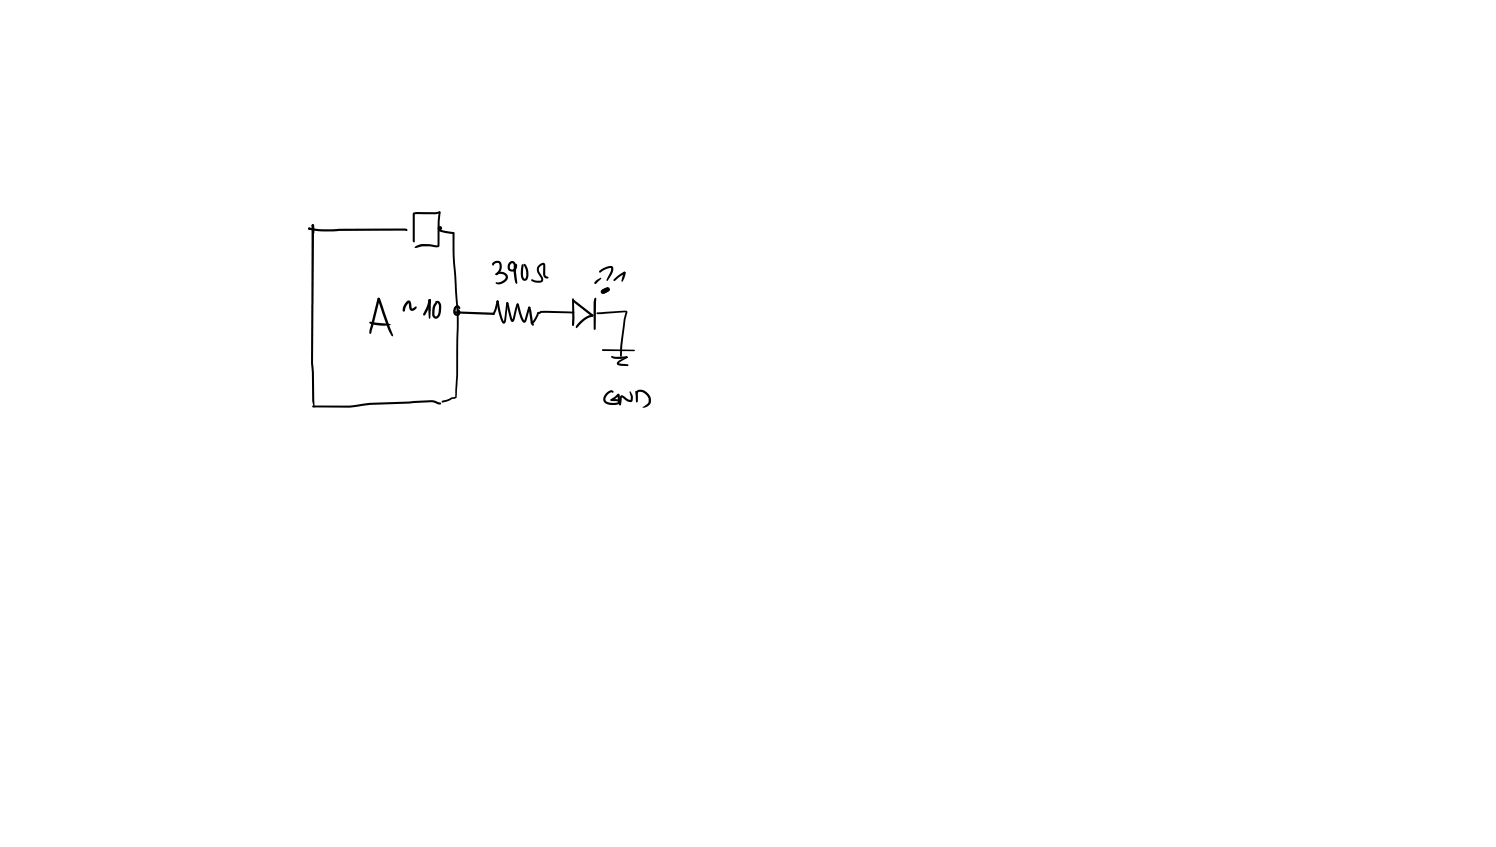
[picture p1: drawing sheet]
<svg xmlns="http://www.w3.org/2000/svg" width="449mm" height="254mm" viewBox="0 0 449 254" stroke-linecap="round" stroke-linejoin="round" font-family="sans-serif">
<g fill="#000">
<path d="M92.5 68.3l5.2 .5 23.7-.3a.44 .44 0 0 1 .7 .2 .44 .44 0 0 1-.3 .6h-20.1a26.8 26.8 0 0 1-9.1-.5zM92.6 68.3h.4l-.1 .5h-.4zM93.6 67.4l.2-.2 .4 .4 .1 2.3-.2 .3-.3-.3zM93.6 67.3l.5 .1 .1 .2-.3 41.1 .3 3 .2 10.4-.2 .1-.5-1.9-.1-8.6-.3-3 .2-40.6zM124 63.8l1.1-.2h5.3l1.5-.2 .2 .2-.3 .4-1.4 .3h-6.2l-.2-.1zM123.9 63.9l.2-.1 .3 .3v8.3l-.3 .3-.3-.6zM131.7 69l3 .4a1.66 1.66 0 0 1 1.6 .5l-.3 .3-2.5-.3-1.6-.4zM131.7 63.4h.2l.3 .3-.3 2.8-.2 7.4-.7 .3-4.2-.3-2.3 .5-.1-.2 .3-.4 1.9-.6h2.3l2.3 .5 .1-7.2zM135.8 69.7l.2-.1 .3 .3 .1 6.9a240.5 240.5 0 0 1 1.1 23.6l-.1 12-.4 6.7-.6 .5-.8 .1-1.1 .6-1.8 .4-.3-.2 .2-.3 4-1.2 .4-19.5a267.2 267.2 0 0 0-1.2-22.7zM147.8 78.8a1.58 1.58 0 0 1 2.1-.4 1.58 1.58 0 0 1 .6 2 3 3 0 0 1-1.5 2.1l-.4-.3 .3-.3a2.07 2.07 0 0 0 .5-3h-.6l-.6 .4a.36 .36 0 0 1-.5 .1 .36 .36 0 0 1 0-.5zM152.8 78.6l.6-.3 .7 .1a.65 .65 0 0 1 .4 .5 .65 .65 0 0 1-.2 .6l-.3-.4-.5-.1-.5 .5-.1 .8 .3 .4 .7 .1 .5-.5 .1-.7 .3 .1v2.1l.4 2.8-.2 .5-.3-.2a13.3 13.3 0 0 1-.6-5.4 .54 .54 0 0 1 .8-.4 .54 .54 0 0 1 .2 .9 1.48 1.48 0 0 1-2.1 1.3 1.48 1.48 0 0 1-.4-2.4zM156.6 79.3h.4l.1 .2-.2 2.9 .1 .8 .4 .4a.81 .81 0 0 0 .5-1.1l-.2-1.5-.7-1.8 .3-.1a4.2 4.2 0 0 1 1 4.4 1.05 1.05 0 0 1-1.3 .7 1.05 1.05 0 0 1-.7-1.3l-.1-2z"/>
<path d="M113.4 89.4h.5l.1 .2-2.6 10.3-.3 .2-.3-.3 .1-.8zM110.8 96.5l5.3 .5 1.1 .3a10.2 10.2 0 0 1-4.8 .1l-1.4-.3zM113.3 89.4h.5l.3 .4 3.8 10.7-.2 .4-.3-.2a72 72 0 0 1-4.1-10.8zM122 90.4a.79 .79 0 0 1 1-.2 .79 .79 0 0 1 .4 1l.2 1.3 1.1-.6 .2 .1a1.11 1.11 0 0 1-.8 1.2 1.11 1.11 0 0 1-1.3-.8l-.3-1.6h.1l-.8 1.2-.4 1.3a.58 .58 0 0 1-.7-.3 .58 .58 0 0 1 .2-.7zM120.9 92.8h.5v.5h-.5zM121 92.8h.4l-.1 .5h-.4zM128.6 89.8a.65 .65 0 0 1 .7 .4 .65 .65 0 0 1-.2 .7l-1.6 3.6h-.5l-.1-.3 1.1-2.3zM128.6 89.8h.5l.2 .3-.2 5.3-.3 .2-.2-.2-.1-2.5zM130.6 90.4a1.15 1.15 0 0 1 1.2 0 1.15 1.15 0 0 1 .5 1.2l-.2 2.5a1.34 1.34 0 0 1-.6 1.2 1.34 1.34 0 0 1-1.4 0l-.2-.2a4.4 4.4 0 0 1 1-4.5l.3 .3a4.8 4.8 0 0 0-.9 3.6l.5 .4 .5-.5 .4-2.1-.3-1.3zM136.2 93.4l11.5 .4a.38 .38 0 0 1 .5 .2 .38 .38 0 0 1-.2 .5l-11.6-.6-.3-.3zM136.4 91.9a.81 .81 0 0 1 1.4 0l.2 .7h-.5l-.3-.4-.4 .5-.1 1 .5 .3 .1-.7-.4-.4 .2-.2a1.08 1.08 0 0 1 .9 1.3 1.08 1.08 0 0 1-1.2 .8 1.08 1.08 0 0 1-.9-1.3l.2-1zM149 90.3l.2-.2 .4 .4-.8 2.6-.5 1.2-.3 .2-.3-.4 .6-1.4z"/>
<path d="M148.7 82l.5 .1-.1 .3-.5-.1zM148.7 82a2.09 2.09 0 0 1 2.3-.5 2.09 2.09 0 0 1 1.3 2 2.73 2.73 0 0 1-3.6 1.5l-.1-.2 .3-.2a1.71 1.71 0 0 0 1.9-.4l.8-.7v-.6a1.8 1.8 0 0 0-2.5-.4l-.4-.1zM149 90.2l.6 .1a21.8 21.8 0 0 0 1.5 6.1l-.1 .1 .8-5.5 .4-.4 .3 .4-.7 4.8a.8 .8 0 0 1-.1 1 .8 .8 0 0 1-1 .1 13.7 13.7 0 0 1-1.7-6.3zM152 90.7l.2-.1 .3 .3 1.3 5.1h-.2l1.3-4.6 .2-.4 .4 .1-1.1 4.6a.69 .69 0 0 1-.6 .9 .69 .69 0 0 1-.8-.8zM155.1 91.1a.44 .44 0 0 1 .4 0 .44 .44 0 0 1 .2 .4l1.5 4.7 1.2-4 .6-.1 .1 .3-1.3 4a.73 .73 0 0 1-.8 .4 .73 .73 0 0 1-.6-.8l-.7-2zM158.5 92h.3l.3 .3 .7 4.1 .4 1a.54 .54 0 0 1-.7 .1 .54 .54 0 0 1-.3-.6zM161.2 93.7l1-.4 1-.1 8.8 .2 .3 .3-.5 .3-8.6-.2-1.6 .3a4.2 4.2 0 0 1-2.2 3.1l-.3-.3 .5-.3h-.2a4.5 4.5 0 0 0 1.6-2.5zM161.5 79.6a1.19 1.19 0 0 1 2-.5l.1 3.2 .3 .6a.37 .37 0 0 1 .5 .2 .37 .37 0 0 1-.2 .4l-.6-.1a1.32 1.32 0 0 1-.7-1.3v-2.7l-.5 .2a1.34 1.34 0 0 0-.7 1.9l.8 1.1a1.23 1.23 0 0 1-.1 2.1l-.9 .1a2.92 2.92 0 0 1-2.2-.8l.3-.3 1.2 .4h1.5v-.6l-1.1-1.7a1.88 1.88 0 0 1 .3-2.2zM171.8 90h.5v.5h-.5zM171.7 89.5l.4 .2 .2 5.6-.1 2.2-.3 .3-.3-.3zM171.8 90l.6 .1 5.4 4.2 .1 .5-.4 .1-5.5-4.3zM173.8 96.6l2.3-1.8 1.6-.5 .2 .1-.1 .5-2.1 .9-2.8 2.6v-.8z"/>
<path d="M178.6 84.3l1.5-1 .3 .2-1.8 1.7-.4-.3zM178.3 89.5l.3-.2 .3 .2-.2 9-.3 .4-.3-.3-.1-7.6zM179 93.8l8.3-.6a.72 .72 0 0 1 .9 .2 .72 .72 0 0 1-.2 1l-.4 1.3-.9 7.9-.2 3.1-.1 .3-.3-.1a36 36 0 0 1 .8-9.7l.8-3.6-7.2 .6h-1.3zM179.8 81.2l.5-.4a3.7 3.7 0 0 1 3.5-.8l.2 .7-.2 .8-1.7 2.8-.2-.3 1.3-2.7 .1-.9-1.7 .4-1.5 1-.4-.1zM184.1 83.8l2-1.7 1.1-.6 .3 .1 .1 .4-1.5 .8-1.6 1.4h-.4zM187.1 81.6a.49 .49 0 0 1 .5 .1 .49 .49 0 0 1 0 .6l-.3 1.2-.7 1-.2-.2zM180.6 104.8l9.7 .1 .2 .2-.2 .2h-9.5zM183.2 119.7l1.5-1a.68 .68 0 0 1 1.1-.4l.4 3.1h-.5l-.3-.9-.2-1.9h.4l-2.2 1.7-.3-.3zM181.8 117.9l1.5-.9a.61 .61 0 0 1 .7 .7l-.6-.1a1.95 1.95 0 0 0-1.5 2.8 4.3 4.3 0 0 0 3.6 .1l.1-.1-2.3-.1-.2-.3 .4-.3a2.41 2.41 0 0 1 2.6 .7 1.42 1.42 0 0 1-1.6 1 3.2 3.2 0 0 1-3.4-1 2.22 2.22 0 0 1 .7-2.5zM183.4 106.8l1.4 .2 3.2-.2 .3 .3-.3 .3-2.2 .2a2.87 2.87 0 0 1-2.5-.6zM185.3 108.4l2.7-1.5 .2 .1-.1 .4-2.5 1.5 2.6 .3 .2 .5-2.7-.1a.65 .65 0 0 1-.6-.4 .65 .65 0 0 1 .2-.8zM187.8 106.9l.4 .1v.3l-.5-.1z"/>
<path d="M190.6 117.3l.3-.1 .2 .3 .2 1.1v1.5l-.3 .6-.3-.6zM93.7 121.7l10.9-.1 6.3-.8 18.4-.8 1.2 .2 1.8 .6 .1 .2a1.67 1.67 0 0 1-2.1-.2l-.9-.2-18.4 .8-6.4 .9-10.7-.1-.3-.3zM183.2 119.8h.5v.4l-.5-.1zM186.2 118.7l.3-.2 .5 .2a3.5 3.5 0 0 0 2.1 1.3l.1-1-.4-1.3 .2-.4 .8 1.7-.1 1.3-.5 .3a3.6 3.6 0 0 1-2.6-1.4l-.1-.1-.2 2.1-.3 .3-.3-.3zM191.1 117.1a3.1 3.1 0 0 1 4.1 2.5l.1 .6a2.06 2.06 0 0 1-2.6 2l1.7-1.4 .2-1.2a2.38 2.38 0 0 0-3.2-1.9l-.2 2.8-.2 .2-.2-.2v-2.4z"/>
<circle cx="92.8" cy="68.6" r=".32"/>
<circle cx="93.8" cy="67.6" r=".37"/>
<circle cx="128.9" cy="90.1" r=".38"/>
<circle cx="149.2" cy="90.4" r=".32"/>
<circle cx="152.2" cy="91" r=".31"/>
<circle cx="158.8" cy="92.3" r=".33"/>
<circle cx="186" cy="121.2" r=".29"/>
</g>
<g fill="#000">
<path d="M132 68.4l.2 .1-.2 .1z" fill-rule="evenodd"/>
<path d="M180.5 86.9l1.1-.5 .5 .2 .2 .5-.4 .7-.7 .3z" fill-rule="evenodd"/>
<path d="M180.7 87.3l.6-.3 .3 .2-.6 .6z" fill-rule="evenodd"/>
<path d="M181.2 87l.9-.4 .2 .1-.9 .7-.3-.2z" fill-rule="evenodd"/>
<path d="M181 86.8l1.3-.7 .5 .2 .2 .5-.4 .6-1 .4-.5-.2z" fill-rule="evenodd"/>
<circle cx="131.9" cy="68.4" r=".71"/>
<circle cx="132" cy="68.4" r=".11"/>
<circle cx="180.8" cy="87.5" r=".29"/>
<circle cx="180.9" cy="87.5" r=".71"/>
</g>
</svg>
